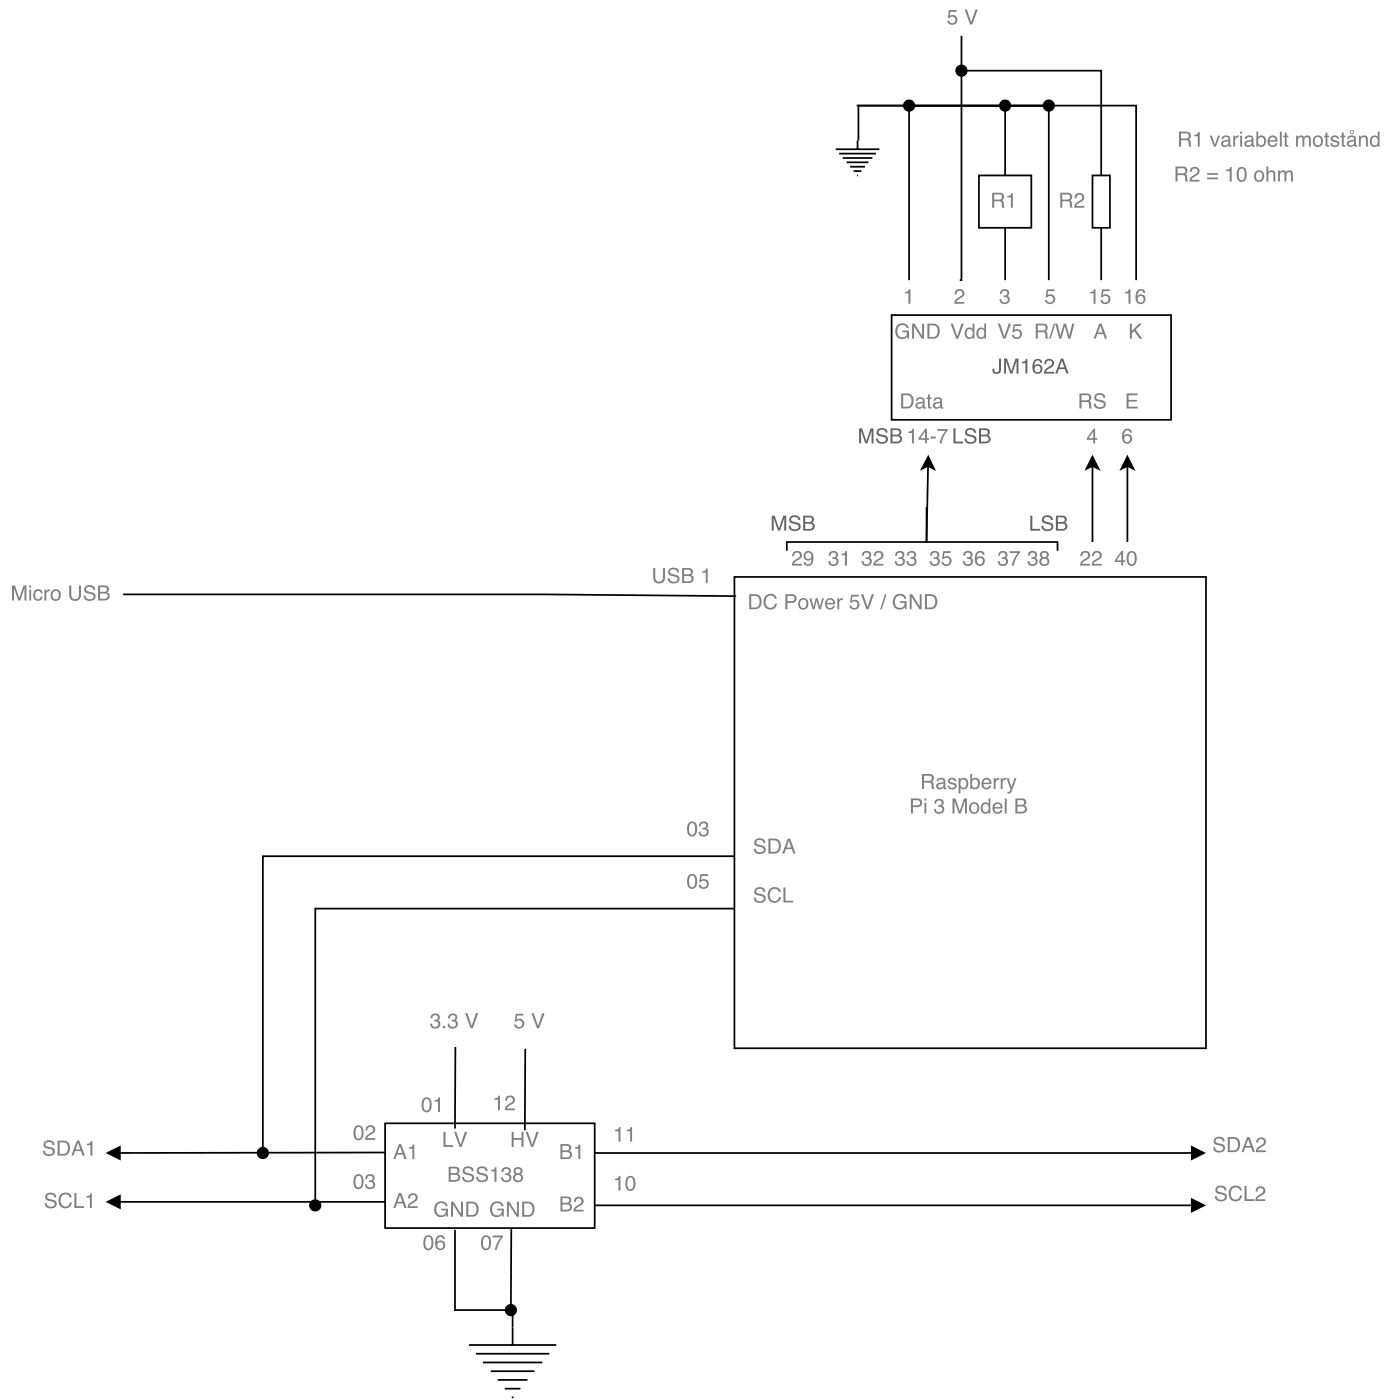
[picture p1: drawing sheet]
<svg xmlns="http://www.w3.org/2000/svg" width="281mm" height="283mm" viewBox="0 0 281 283" stroke-linecap="round" stroke-linejoin="round" font-family="sans-serif">
<path d="M148.3 116.6h95.3v95.2h-95.3z" fill="none" stroke="#000" stroke-width=".35"/>
<path d="M151.7 120.4v2.4h.8a1.19 1.19 0 0 0 .9-1.2 1.19 1.19 0 0 0-.9-1.2zM151.3 120.1a2.54 2.54 0 0 1 2 .2 1.73 1.73 0 0 1-.4 2.8h-1.6zM154.6 120.5a1.32 1.32 0 0 1 1.3-.5 1.32 1.32 0 0 1 1 1h-.4a.98 .98 0 0 0-1.2-.6 .98 .98 0 0 0-.7 1.2 .96 .96 0 0 0 .8 1.2 .96 .96 0 0 0 1.1-.8h.4a1.36 1.36 0 0 1-1.5 1.2 1.36 1.36 0 0 1-1.2-1.6l.1-.6zM158.6 120.1h1.4a.88 .88 0 0 1 .9 .9 .88 .88 0 0 1-.9 .8h-1v1.3h-.4zM159 120.4v1.1h.9a.53 .53 0 0 0 .6-.5 .53 .53 0 0 0-.6-.6zM161.9 121.3a.83 .83 0 0 0-.3 1.1 .83 .83 0 0 0 1 .4 .95 .95 0 0 0-.4-1.6zM161.5 121.2a1.1 1.1 0 0 1 1.5-.1 1.1 1.1 0 0 1 .2 1.5 1.05 1.05 0 0 1-1.4 .5 1.05 1.05 0 0 1-.6-1.4zM163.5 120.9h.4l.4 1.8 .4-1.8h.5l.4 1.7 .5-1.7h.3l-.6 2.2h-.4l-.5-1.7-.4 1.7h-.4zM166.9 121.2a1.01 1.01 0 0 1 1.3-.2 1.01 1.01 0 0 1 .5 1.1h-1.7a.63 .63 0 0 0 .5 .8 .63 .63 0 0 0 .8-.5h.3a1.04 1.04 0 0 1-1.3 .7 1.04 1.04 0 0 1-.6-1.4zM167.2 121.4l-.1 .4h1.2a.61 .61 0 0 0-.4-.6 .61 .61 0 0 0-.7 .2zM169.1 120.9h.4v.4a.64 .64 0 0 1 .7-.4v.4a.57 .57 0 0 0-.7 .5v1.3h-.4zM171.9 120.2h1.5v.4h-1.2l-.1 .8a1.02 1.02 0 0 1 1.5 .8 1.02 1.02 0 0 1-1.5 .9l-.4-.3-.1-.4h.4a.65 .65 0 0 0 .9 .3 .65 .65 0 0 0 .1-1 .65 .65 0 0 0-1 .1h-.3zM173.9 120.1h.4l.9 2.6 .9-2.6h.4l-1.1 3h-.4zM178.7 120.1h.4l-1 3h-.3zM180.7 120.4a1.35 1.35 0 0 1 2.4 .6h-.4a1 1 0 0 0-1.3-.6 1 1 0 0 0-.6 1.2 1 1 0 0 0 .8 1.2 1 1 0 0 0 1.1-1h-.9v-.3h1.3v1.6h-.3l-.1-.4a1.42 1.42 0 0 1-1.7 .3 1.42 1.42 0 0 1-.6-1.7zM183.7 120.1h.5l1.6 2.4v-2.4h.4v3h-.5l-1.6-2.4v2.4h-.4zM187.2 120.4v2.4h.8a1.19 1.19 0 0 0 .9-1.2 1.19 1.19 0 0 0-.9-1.2zM186.8 120.1a2.54 2.54 0 0 1 2 .2 1.73 1.73 0 0 1-.4 2.8h-1.6z" fill="#808080"/>
<path d="M24.9 120.1h85l38.8 .4" fill="none" stroke="#000" stroke-width=".35"/>
<g fill="#808080">
<path d="M2.4 118.3h.6l.9 2.6 .9-2.6h.5v3.1h-.4l.1-2.6-.9 2.6h-.4l-.9-2.6v2.6h-.4zM5.9 119.2h.4v2.2h-.4zM5.9 118.3h.4v.4h-.4zM7 119.4a.91 .91 0 0 1 .9-.3 .91 .91 0 0 1 .7 .8h-.4a.61 .61 0 0 0-.8-.4 .61 .61 0 0 0-.3 .8 .59 .59 0 0 0 .4 .8 .59 .59 0 0 0 .7-.5h.4a1 1 0 0 1-1.3 .8 1 1 0 0 1-.6-1.5zM9 119.1h.3v.4a.64 .64 0 0 1 .8-.4l-.1 .4a.57 .57 0 0 0-.7 .6v1.3h-.3zM10.9 119.5a.83 .83 0 0 0-.3 1.1 .83 .83 0 0 0 1 .4 .95 .95 0 0 0-.3-1.6zM10.5 119.4a1.1 1.1 0 0 1 1.5 0 1.1 1.1 0 0 1 .2 1.4 1.05 1.05 0 0 1-1.4 .5 1.05 1.05 0 0 1-.5-1.3zM14 118.3h.4v1.9a.78 .78 0 0 0 .8 .9 .78 .78 0 0 0 .8-.9v-1.9h.4v1.7a1.21 1.21 0 0 1-1.2 1.4 1.21 1.21 0 0 1-1.2-1.4zM17.3 118.5a1.19 1.19 0 0 1 1.9 .7h-.4a.75 .75 0 0 0-.7-.6 .75 .75 0 0 0-.7 .5 1.87 1.87 0 0 0 1.5 .7 .92 .92 0 0 1 .3 1.2 .92 .92 0 0 1-1.1 .4 1.05 1.05 0 0 1-1.2-1h.4a.85 .85 0 0 0 .7 .7 .85 .85 0 0 0 .9-.5l-.3-.4a2.15 2.15 0 0 1-1.6-.8v-.5zM20.2 118.7v.9h.8a.49 .49 0 0 0 .6-.5 .49 .49 0 0 0-.6-.4zM20.2 119.9v1.1h.9a.55 .55 0 0 0 .6-.6 .55 .55 0 0 0-.7-.5zM19.8 118.3h1.3a.75 .75 0 0 1 .9 .5 .75 .75 0 0 1-.4 .9 .86 .86 0 0 1 .5 1.1 .86 .86 0 0 1-1 .6h-1.3z"/>
<path d="M9.1 230.7a1.19 1.19 0 0 1 1.9 .7h-.4a.75 .75 0 0 0-.7-.6 .75 .75 0 0 0-.7 .5 1.87 1.87 0 0 0 1.5 .7 .92 .92 0 0 1 .3 1.2 .92 .92 0 0 1-1.1 .4 1.05 1.05 0 0 1-1.2-1h.4a.85 .85 0 0 0 .7 .7 .85 .85 0 0 0 .9-.5l-.3-.5a2.15 2.15 0 0 1-1.6-.7v-.5zM12 230.9v2.3h.8a1.19 1.19 0 0 0 .9-1.2 1.19 1.19 0 0 0-.9-1.1zM11.6 230.5a2.54 2.54 0 0 1 2 .3 1.73 1.73 0 0 1-.4 2.7h-1.6zM15.8 231l-.5 1.3h.9zM15.5 230.5h.5l1.1 3h-.4l-.3-.9h-1.2l-.4 .9h-.4zM17.6 231.2l.5-.2 .3-.4h.3v2.9h-.4v-2.1h-.7z"/>
<path d="M9.4 241.3a1.19 1.19 0 0 1 2 .7h-.4a.75 .75 0 0 0-.7-.6 .75 .75 0 0 0-.8 .5 1.87 1.87 0 0 0 1.5 .7 .92 .92 0 0 1 .3 1.1 .92 .92 0 0 1-1.1 .5 1.05 1.05 0 0 1-1.2-1.1h.4a.85 .85 0 0 0 .8 .8 .85 .85 0 0 0 .8-.6l-.2-.4a2.15 2.15 0 0 1-1.6-.7v-.5zM12.2 241.5a1.32 1.32 0 0 1 1.3-.5 1.32 1.32 0 0 1 1 1h-.4a.98 .98 0 0 0-1.2-.6 .98 .98 0 0 0-.7 1.2 .96 .96 0 0 0 .8 1.2 .96 .96 0 0 0 1.1-.8h.4a1.36 1.36 0 0 1-1.6 1.2 1.36 1.36 0 0 1-1.1-1.6l.1-.6zM15 241.1h.4v2.7h1.6v.3h-2zM17.5 241.7l.5-.1 .3-.4h.2v2.9h-.3v-2.1h-.7z"/>
<path d="M87.3 205a.88 .88 0 0 1 1.2-.1 .88 .88 0 0 1 .2 1.1l-.2 .2a.88 .88 0 0 1 .4 1.1 .88 .88 0 0 1-1 .6 .91 .91 0 0 1-1-1h.4a.61 .61 0 0 0 .8 .6 .61 .61 0 0 0 .1-1l-.5-.1v-.3a.52 .52 0 0 0 .7-.6 .52 .52 0 0 0-.9-.2l-.2 .5h-.3zM89.5 207.3h.4v.5h-.4zM90.8 205a.88 .88 0 0 1 1.2-.1 .88 .88 0 0 1 .2 1.1l-.2 .2a.88 .88 0 0 1 .4 1.1 .88 .88 0 0 1-1 .6 .91 .91 0 0 1-1-1h.4a.61 .61 0 0 0 .8 .6 .61 .61 0 0 0 .2-1l-.6-.1 .1-.3a.52 .52 0 0 0 .7-.6 .52 .52 0 0 0-.9-.2l-.2 .5h-.4zM93.9 204.7h.5l.9 2.6 .8-2.6h.5l-1.1 3.1h-.4z"/>
</g>
<path d="M120.1 233h120.6M240.7 231.8l2.5 1.2-2.5 1.2zM120.1 243.6h120.6M240.7 242.4l2.5 1.2-2.5 1.2z" fill="none" stroke="#000" stroke-width=".35"/>
<path d="M240.7 231.8l2.5 1.2-2.5 1.2zM240.7 242.4l2.5 1.2-2.5 1.2z" fill="#000"/>
<path d="M131.9 114.8h.5v1.9a.78 .78 0 0 0 .7 .8 .78 .78 0 0 0 .8-.8v-1.9h.4v1.7a1.21 1.21 0 0 1-1.2 1.4 1.21 1.21 0 0 1-1.2-1.4zM135.2 115a1.19 1.19 0 0 1 2 .7h-.4a.75 .75 0 0 0-.7-.6 .75 .75 0 0 0-.8 .5 1.87 1.87 0 0 0 1.5 .7 .92 .92 0 0 1 .4 1.2 .92 .92 0 0 1-1.2 .4 1.05 1.05 0 0 1-1.2-1.1h.4a.85 .85 0 0 0 .8 .8 .85 .85 0 0 0 .9-.6l-.3-.4a2.15 2.15 0 0 1-1.6-.7v-.5zM138.2 115.1v1h.7a.49 .49 0 0 0 .7-.5 .49 .49 0 0 0-.7-.5zM138.2 116.4v1.1h.9a.55 .55 0 0 0 .6-.6 .55 .55 0 0 0-.7-.5zM137.8 114.8h1.3a.75 .75 0 0 1 .8 .5 .75 .75 0 0 1-.3 .9 .86 .86 0 0 1 .5 1 .86 .86 0 0 1-1 .6h-1.3zM141.9 115.4l.5-.1 .3-.4h.3v2.9h-.4v-2.1h-.7z" fill="#808080"/>
<g fill="none" stroke="#000" stroke-width=".35">
<path d="M148.3 173h-95.2v59M148.3 183.6h-84.6v58.9"/>
<circle cx="53.1" cy="233" r="1.06"/>
<circle cx="63.7" cy="243.6" r="1.06"/>
</g>
<g fill="#000">
<circle cx="53.1" cy="233" r="1.06"/>
<circle cx="63.7" cy="243.6" r="1.06"/>
</g>
<g fill="#808080">
<path d="M139.2 166.2a1.09 1.09 0 0 1 1.3 .1 1.09 1.09 0 0 1 .3 1.2 1.15 1.15 0 0 1-.3 1.2 1.15 1.15 0 0 1-1.2 .2 2.08 2.08 0 0 1-.1-2.7zM139.4 166.5a1.97 1.97 0 0 0 .2 2.2h.4a1.78 1.78 0 0 0 0-2.3zM141.5 166.2a.88 .88 0 0 1 1.2-.1 .88 .88 0 0 1 .2 1.1l-.2 .2a.88 .88 0 0 1 .4 1.1 .88 .88 0 0 1-1 .6 .91 .91 0 0 1-1-1h.4a.61 .61 0 0 0 .8 .6 .61 .61 0 0 0 .1-1l-.5-.1 .1-.3a.52 .52 0 0 0 .7-.6 .52 .52 0 0 0-1-.2l-.2 .5h-.3z"/>
<path d="M139.2 176.8a1.09 1.09 0 0 1 1.3 .1 1.09 1.09 0 0 1 .3 1.2 1.15 1.15 0 0 1-.3 1.2 1.15 1.15 0 0 1-1.2 .2 2.08 2.08 0 0 1-.1-2.7zM139.4 177.1a1.97 1.97 0 0 0 .2 2.2h.4a1.78 1.78 0 0 0 0-2.3zM141.5 176.7h1.5v.3h-1.3l-.1 .8a1.02 1.02 0 0 1 1.6 .9 1.02 1.02 0 0 1-1.6 .8l-.3-.2-.2-.5h.4a.65 .65 0 0 0 1 .3 .65 .65 0 0 0 .1-1 .65 .65 0 0 0-1 .2l-.4-.1z"/>
<path d="M152.6 169.7a1.19 1.19 0 0 1 2 .7h-.4a.75 .75 0 0 0-.7-.6 .75 .75 0 0 0-.8 .5 1.87 1.87 0 0 0 1.6 .7 .92 .92 0 0 1 .3 1.1 .92 .92 0 0 1-1.1 .5 1.05 1.05 0 0 1-1.2-1.1h.3a.85 .85 0 0 0 .8 .8 .85 .85 0 0 0 .9-.6l-.3-.4a2.15 2.15 0 0 1-1.6-.7v-.5zM155.6 169.8v2.4h.8a1.19 1.19 0 0 0 .9-1.2 1.19 1.19 0 0 0-.9-1.2zM155.2 169.5a2.54 2.54 0 0 1 2 .2 1.73 1.73 0 0 1-.4 2.8h-1.6zM159.3 169.9l-.4 1.4h.9zM159.1 169.5h.5l1.1 3h-.5l-.3-.9h-1.2l-.3 .9h-.4z"/>
<path d="M152.6 179.5a1.19 1.19 0 0 1 2 .7h-.4a.75 .75 0 0 0-.7-.6 .75 .75 0 0 0-.8 .5 1.87 1.87 0 0 0 1.6 .7 .92 .92 0 0 1 .3 1.2 .92 .92 0 0 1-1.1 .5 1.05 1.05 0 0 1-1.2-1.1h.3a.85 .85 0 0 0 .8 .7 .85 .85 0 0 0 .9-.5l-.3-.4a2.15 2.15 0 0 1-1.6-.8v-.4zM155.4 179.7a1.32 1.32 0 0 1 1.3-.4 1.32 1.32 0 0 1 1 1h-.4a.98 .98 0 0 0-1.2-.6 .98 .98 0 0 0-.6 1.2 .96 .96 0 0 0 .7 1.2 .96 .96 0 0 0 1.1-.8h.4a1.36 1.36 0 0 1-1.5 1.1 1.36 1.36 0 0 1-1.1-1.6v-.6zM158.2 179.3h.5v2.7h1.5v.4h-2z"/>
<path d="M186.6 156.8v1h1a.53 .53 0 0 0 .6-.5 .53 .53 0 0 0-.6-.5zM186.2 156.4h1.4a.83 .83 0 0 1 1 .5 .83 .83 0 0 1-.4 1.1 1.65 1.65 0 0 1 .5 1.3l.1 .2h-.6l-.1-1.1-.2-.2h-1.3v1.3h-.4zM189.5 158.7a.53 .53 0 0 0 .6 .5 .53 .53 0 0 0 .5-.6v-.3zM189.3 157.5a.96 .96 0 0 1 1.6 .3v1.3l.3 .1v.3a.42 .42 0 0 1-.6-.3 .74 .74 0 0 1-1.2 .3 .74 .74 0 0 1 0-1.2l1.1-.3a.5 .5 0 0 0-.4-.5 .5 .5 0 0 0-.6 .4h-.3zM191.7 157.4a.89 .89 0 0 1 1.5 .5h-.4a.47 .47 0 0 0-.5-.4 .47 .47 0 0 0-.4 .4l.2 .2a.95 .95 0 0 1 1.1 .9 .96 .96 0 0 1-1 .5 .96 .96 0 0 1-.8-.7h.4a.54 .54 0 0 0 .5 .4 .54 .54 0 0 0 .5-.5l-.2-.1a.97 .97 0 0 1-1.1-.9zM194.2 157.7a.95 .95 0 0 0 .4 1.5 .89 .89 0 0 0 .6-.8 .89 .89 0 0 0-.6-.9zM193.6 157.3h.4v.2a.9 .9 0 0 1 1.1-.2 .9 .9 0 0 1 .5 1 .93 .93 0 0 1-.4 1.1 .93 .93 0 0 1-1.2-.2v1.1h-.4zM196 156.4h.3v1.1a.91 .91 0 0 1 1.1-.2 .91 .91 0 0 1 .5 1 .93 .93 0 0 1-.4 1.1 .93 .93 0 0 1-1.2-.2v.3h-.3zM196.5 157.7a.86 .86 0 0 0-.2 .9 .86 .86 0 0 0 .8 .6 .87 .87 0 0 0 .5-1 .87 .87 0 0 0-.8-.7zM198.5 157.5a1.01 1.01 0 0 1 1.3-.2 1.01 1.01 0 0 1 .5 1.2h-1.7a.63 .63 0 0 0 .5 .7 .63 .63 0 0 0 .8-.4h.3a1.04 1.04 0 0 1-1.3 .7 1.04 1.04 0 0 1-.6-1.4zM198.8 157.7l-.2 .5h1.3a.61 .61 0 0 0-.4-.6 .61 .61 0 0 0-.7 .1zM200.7 157.2h.4v.4a.64 .64 0 0 1 .7-.4v.4a.57 .57 0 0 0-.7 .6v1.3h-.4zM202.1 157.2h.4v.4a.64 .64 0 0 1 .7-.4v.4a.57 .57 0 0 0-.7 .6v1.3h-.4zM203.3 157.2h.4l.6 1.8 .6-1.8h.4l-.5 1.4a3 3 0 0 1-.9 1.7h-.4v-.3h.4l.2-.5z"/>
<path d="M184 161.4h1.4a.88 .88 0 0 1 .9 .8 .88 .88 0 0 1-.9 .9h-1v1.3h-.4zM184.4 161.7v1.1h.8a.53 .53 0 0 0 .6-.6 .53 .53 0 0 0-.6-.5zM186.7 162.2h.4v2.2h-.4zM186.7 161.4h.4v.4h-.4zM189.1 161.6a.88 .88 0 0 1 1.1-.1 .88 .88 0 0 1 .3 1.2l-.3 .1a.88 .88 0 0 1 .5 1.1 .88 .88 0 0 1-1 .6 .91 .91 0 0 1-1-1h.3a.61 .61 0 0 0 .9 .6 .61 .61 0 0 0 .1-1l-.5-.1v-.3a.52 .52 0 0 0 .7-.6 .52 .52 0 0 0-.9-.2l-.2 .5h-.4zM192.4 161.4h.6l.9 2.5 .8-2.5h.6v3h-.4v-2.6l-.8 2.6h-.4l-.9-2.6v2.6h-.4zM196.4 162.6a.83 .83 0 0 0-.3 1 .83 .83 0 0 0 1.1 .4 .95 .95 0 0 0-.4-1.6zM196 162.4a1.1 1.1 0 0 1 1.5 0 1.1 1.1 0 0 1 .2 1.5 1.05 1.05 0 0 1-1.4 .5 1.05 1.05 0 0 1-.5-1.4zM198.6 162.7a.81 .81 0 0 0-.1 1 .81 .81 0 0 0 .9 .3 .87 .87 0 0 0 .3-.9 .87 .87 0 0 0-.8-.6zM198.5 162.3l.7-.1 .5 .3v-1.2h.3v3.1h-.3v-.3a.91 .91 0 0 1-1.1 .3 .91 .91 0 0 1-.5-1.1l.1-.6zM200.8 162.5a1.01 1.01 0 0 1 1.2-.2 1.01 1.01 0 0 1 .5 1.1h-1.6a.63 .63 0 0 0 .4 .7 .63 .63 0 0 0 .8-.4h.4a1.04 1.04 0 0 1-1.4 .7 1.04 1.04 0 0 1-.6-1.4zM201.1 162.6l-.2 .5h1.2a.61 .61 0 0 0-.4-.6 .61 .61 0 0 0-.6 .1zM203 161.4h.3v3h-.3zM205.5 161.7v.9h.7a.49 .49 0 0 0 .7-.4 .49 .49 0 0 0-.7-.5zM205.5 163v1h.9a.55 .55 0 0 0 .6-.5 .55 .55 0 0 0-.7-.5zM205.1 161.4h1.3a.75 .75 0 0 1 .8 .4 .75 .75 0 0 1-.3 1 .86 .86 0 0 1 .5 1 .86 .86 0 0 1-1 .6h-1.3z"/>
<path d="M104.2 204.9h1.5v.3h-1.2l-.2 .9a1.02 1.02 0 0 1 1.6 .8 1.02 1.02 0 0 1-1.5 .9l-.4-.3-.1-.5h.3a.65 .65 0 0 0 1 .4 .65 .65 0 0 0 .1-1.1 .65 .65 0 0 0-1 .2h-.3zM107.4 204.7h.4l.9 2.6 .8-2.6h.5l-1.1 3.1h-.4z"/>
</g>
<path d="M77.8 227h42.3v21.2h-42.3z" fill="none" stroke="#000" stroke-width=".35"/>
<g fill="#808080">
<path d="M89.6 228.7h.4v2.7h1.5v.4h-1.9zM91.7 228.7h.5l.8 2.6 .9-2.6h.5l-1.1 3.1h-.5z"/>
<path d="M103.3 228.7h.5v1.3h1.5v-1.3h.5v3.1h-.5v-1.4h-1.5v1.4h-.5zM106.2 228.7h.4l.9 2.6 .9-2.6h.4l-1.1 3.1h-.4z"/>
</g>
<path d="M94.7 271.8h17.7M96.1 273.6h14.8M97.5 275.3h12M99.1 277.1h8.8M100.5 278.9h6M103.5 268.3v3.5M102 280.6h3.1M103.4 282.4h.3" fill="none" stroke="#000" stroke-width=".35"/>
<g fill="#808080">
<path d="M88.1 243.2a1.35 1.35 0 0 1 2.3 .6h-.4a1 1 0 0 0-1.2-.6 1 1 0 0 0-.7 1.2 1 1 0 0 0 .9 1.2 1 1 0 0 0 1.1-1h-1v-.3h1.4v1.6h-.3l-.1-.4a1.42 1.42 0 0 1-1.8 .3 1.42 1.42 0 0 1-.6-1.7zM91.1 242.8h.5l1.5 2.5v-2.5h.4v3.1h-.4l-1.6-2.5v2.5h-.4zM94.6 243.2v2.3h.7a1.19 1.19 0 0 0 1-1.1 1.19 1.19 0 0 0-1-1.2zM94.2 242.8a2.54 2.54 0 0 1 2 .3 1.73 1.73 0 0 1-.4 2.7l-1.6 .1z"/>
<path d="M99.4 243.2a1.35 1.35 0 0 1 2.3 .6h-.4a1 1 0 0 0-1.2-.6 1 1 0 0 0-.7 1.2 1 1 0 0 0 .9 1.2 1 1 0 0 0 1.1-1h-1v-.3h1.4v1.6h-.3l-.1-.4a1.42 1.42 0 0 1-1.8 .3 1.42 1.42 0 0 1-.6-1.7zM102.4 242.8h.5l1.5 2.5v-2.5h.4v3.1h-.5l-1.5-2.5v2.5h-.4zM105.9 243.2v2.3h.7a1.19 1.19 0 0 0 1-1.1 1.19 1.19 0 0 0-1-1.2zM105.5 242.8a2.54 2.54 0 0 1 2 .3 1.73 1.73 0 0 1-.4 2.7l-1.6 .1z"/>
<path d="M85.6 221.9a1.09 1.09 0 0 1 1.3 .1 1.09 1.09 0 0 1 .3 1.2 1.15 1.15 0 0 1-.3 1.2 1.15 1.15 0 0 1-1.2 .3 2.08 2.08 0 0 1-.1-2.8zM85.8 222.2a1.97 1.97 0 0 0 .1 2.2h.4a1.78 1.78 0 0 0 .1-2.3zM87.8 222.3l.5-.1 .3-.4h.3v2.9h-.4v-2.1h-.7z"/>
<path d="M71.9 227.6a1.09 1.09 0 0 1 1.2 .1 1.09 1.09 0 0 1 .3 1.2 1.15 1.15 0 0 1-.2 1.2 1.15 1.15 0 0 1-1.3 .2 2.08 2.08 0 0 1 0-2.7zM72.1 227.9a1.97 1.97 0 0 0 .1 2.2h.4a1.78 1.78 0 0 0 0-2.3zM74.1 227.6a.97 .97 0 0 1 1.6 .2 .97 .97 0 0 1-.7 1.4l-.6 .4-.2 .4h1.6v.4h-2.1a1.73 1.73 0 0 1 1.4-1.6 .6 .6 0 0 0-.1-1.1 .6 .6 0 0 0-.8 .8h-.4z"/>
<path d="M71.9 237.5a1.09 1.09 0 0 1 1.2 .1 1.09 1.09 0 0 1 .3 1.2 1.15 1.15 0 0 1-.2 1.2 1.15 1.15 0 0 1-1.3 .2 2.08 2.08 0 0 1 0-2.7zM72.1 237.8a1.97 1.97 0 0 0 .1 2.1l.4 .1a1.78 1.78 0 0 0 0-2.3zM74.1 237.5a.88 .88 0 0 1 1.2-.1 .88 .88 0 0 1 .2 1.1l-.2 .2a.88 .88 0 0 1 .4 1.1 .88 .88 0 0 1-1 .5 .91 .91 0 0 1-1-1h.4a.61 .61 0 0 0 .8 .7 .61 .61 0 0 0 .2-1.1h-.6l.1-.3a.52 .52 0 0 0 .7-.7 .52 .52 0 0 0-.9-.2l-.2 .6h-.4z"/>
<path d="M99.9 222l.6-.1 .2-.5h.3v3h-.4v-2.1h-.7zM102.3 221.6a.97 .97 0 0 1 1.6 .2 .97 .97 0 0 1-.7 1.4l-.6 .4-.2 .4h1.6v.4h-2a1.73 1.73 0 0 1 1.3-1.6 .6 .6 0 0 0-.1-1.1 .6 .6 0 0 0-.8 .8h-.4z"/>
<path d="M86 249.8a1.09 1.09 0 0 1 1.2 .1 1.09 1.09 0 0 1 .3 1.2 1.15 1.15 0 0 1-.2 1.2 1.15 1.15 0 0 1-1.2 .3 2.08 2.08 0 0 1-.1-2.8zM86.2 250.1a1.97 1.97 0 0 0 .1 2.2h.4a1.78 1.78 0 0 0 .1-2.3zM88.4 249.8a.87 .87 0 0 1 .9-.2 .87 .87 0 0 1 .6 .8h-.4a.61 .61 0 0 0-.8-.4 .61 .61 0 0 0-.4 .7v.4a.99 .99 0 0 1 1.4 0 .99 .99 0 0 1-.1 1.4 .99 .99 0 0 1-1.4-.1 2.26 2.26 0 0 1 .2-2.6zM88.3 251.7a.65 .65 0 0 0 1.3 0 .65 .65 0 0 0-1.3 0z"/>
<path d="M97.6 249.8a1.09 1.09 0 0 1 1.3 .1 1.09 1.09 0 0 1 .3 1.2 1.15 1.15 0 0 1-.3 1.2 1.15 1.15 0 0 1-1.2 .3 2.08 2.08 0 0 1-.1-2.8zM97.8 250.1a1.97 1.97 0 0 0 .1 2.2h.4a1.78 1.78 0 0 0 .1-2.3zM99.5 249.7h2.1v.3l-.9 1.5-.3 1.1h-.5a5.4 5.4 0 0 1 1.3-2.5h-1.7z"/>
<path d="M80.8 231.7l-.5 1.3h1zM80.6 231.2h.4l1.1 3h-.4l-.3-.9h-1.2l-.3 .9h-.5zM82.6 231.9l.6-.2 .2-.4h.3v2.9h-.4v-2.1h-.7z"/>
<path d="M80.8 241.5l-.5 1.4h1zM80.6 241.1h.4l1.1 3h-.4l-.3-.9h-1.2l-.3 .9h-.5zM82.7 241.4a.97 .97 0 0 1 1.5 .2 .97 .97 0 0 1-.6 1.4l-.6 .4-.3 .4h1.7v.3h-2.1a1.73 1.73 0 0 1 1.4-1.6 .6 .6 0 0 0-.2-1 .6 .6 0 0 0-.7 .7h-.4z"/>
</g>
<g fill="none" stroke="#000" stroke-width=".35">
<path d="M91.9 248.5v16.3h11.6v3.5M103.3 248.3l-.1 15.4"/>
<circle cx="103.2" cy="264.8" r="1.06"/>
</g>
<circle cx="103.2" cy="264.8" r="1.06" fill="#000"/>
<g fill="#808080">
<path d="M113.6 231.6v.9h.8a.49 .49 0 0 0 .6-.5 .49 .49 0 0 0-.7-.4zM113.6 232.8v1.1h.9a.55 .55 0 0 0 .6-.6 .55 .55 0 0 0-.7-.5zM113.2 231.2h1.3a.75 .75 0 0 1 .9 .5 .75 .75 0 0 1-.4 .9 .86 .86 0 0 1 .5 1.1 .86 .86 0 0 1-1 .5h-1.3zM116.1 231.9l.6-.2 .2-.4h.3v2.9h-.4v-2.1h-.7z"/>
<path d="M113.6 242.1v1h.8a.49 .49 0 0 0 .6-.5 .49 .49 0 0 0-.7-.5zM113.6 243.4v1.1h.9a.55 .55 0 0 0 .6-.6 .55 .55 0 0 0-.7-.5zM113.2 241.8h1.3a.75 .75 0 0 1 .9 .5 .75 .75 0 0 1-.4 .9 .86 .86 0 0 1 .5 1 .86 .86 0 0 1-1 .6h-1.3zM116.2 242.1a.97 .97 0 0 1 1.6 .2 .97 .97 0 0 1-.7 1.4l-.6 .4-.2 .4h1.6v.3h-2.1a1.73 1.73 0 0 1 1.4-1.6 .6 .6 0 0 0-.1-1 .6 .6 0 0 0-.8 .7h-.4z"/>
<path d="M124.2 228.3l.6-.1 .2-.4h.3v2.9h-.4v-2.1h-.7zM126.6 228.3l.5-.1 .3-.4h.3v2.9h-.4v-2.1h-.7z"/>
<path d="M124.2 238.2l.6-.1 .2-.5h.3v3h-.4v-2.1h-.7zM126.8 237.8a1.09 1.09 0 0 1 1.2 .1 1.09 1.09 0 0 1 .4 1.2 1.15 1.15 0 0 1-.3 1.2 1.15 1.15 0 0 1-1.2 .3 2.08 2.08 0 0 1-.1-2.8zM127 238.1a1.97 1.97 0 0 0 .1 2.2h.4a1.78 1.78 0 0 0 .1-2.3z"/>
<path d="M91 236.1v1h.8a.49 .49 0 0 0 .6-.5 .49 .49 0 0 0-.6-.5zM91 237.4v1.1h.9a.55 .55 0 0 0 .7-.6 .55 .55 0 0 0-.8-.5zM90.6 235.8h1.3a.75 .75 0 0 1 .9 .5 .75 .75 0 0 1-.4 .9 .86 .86 0 0 1 .5 1 .86 .86 0 0 1-1 .6h-1.3zM93.7 236a1.19 1.19 0 0 1 2 .7h-.4a.75 .75 0 0 0-.7-.6 .75 .75 0 0 0-.8 .5 1.87 1.87 0 0 0 1.5 .7 .92 .92 0 0 1 .4 1.2 .92 .92 0 0 1-1.2 .4 1.05 1.05 0 0 1-1.2-1h.4a.85 .85 0 0 0 .8 .7 .85 .85 0 0 0 .9-.6l-.3-.4a2.15 2.15 0 0 1-1.6-.7v-.5zM96.5 236a1.19 1.19 0 0 1 2 .7h-.4a.75 .75 0 0 0-.7-.6 .75 .75 0 0 0-.7 .5 1.87 1.87 0 0 0 1.5 .7 .92 .92 0 0 1 .3 1.2 .92 .92 0 0 1-1.1 .4 1.05 1.05 0 0 1-1.2-1h.3a.85 .85 0 0 0 .8 .7 .85 .85 0 0 0 .9-.6l-.3-.4a2.15 2.15 0 0 1-1.6-.7v-.5zM99.2 236.4l.5-.1 .3-.4h.3v2.9h-.4v-2.1h-.7zM101.6 236.1a.88 .88 0 0 1 1.2-.2 .88 .88 0 0 1 .2 1.2l-.2 .2a.88 .88 0 0 1 .5 1 .88 .88 0 0 1-1.1 .6 .91 .91 0 0 1-1-1h.4a.61 .61 0 0 0 .9 .7 .61 .61 0 0 0 .1-1.1h-.6l.1-.4a.52 .52 0 0 0 .7-.6 .52 .52 0 0 0-.9-.2l-.2 .5h-.4zM104.1 236.7a.5 .5 0 0 0 1 0 .5 .5 0 0 0-1 0zM104 238a.6 .6 0 0 0 1.2 0 .6 .6 0 0 0-1.2 0zM104 236.1a.86 .86 0 0 1 1.2-.2 .86 .86 0 0 1 .1 1.3h-.1a.94 .94 0 0 1 .3 1.4 .94 .94 0 0 1-1.4 .2 .84 .84 0 0 1-.5-.8 .84 .84 0 0 1 .5-.7 .68 .68 0 0 1-.1-1.2z"/>
</g>
<path d="M21.7 233l2.5-1.2v2.4zM77.9 232.9l-53.7 .1M21.7 242.9l2.5-1.2v2.4zM24.2 242.9h53.6" fill="none" stroke="#000" stroke-width=".35"/>
<path d="M21.7 233l2.5-1.2v2.4zM21.7 242.9l2.5-1.2v2.4z" fill="#000"/>
<g fill="#808080">
<path d="M245.4 230a1.19 1.19 0 0 1 2 .7h-.4a.75 .75 0 0 0-.7-.6 .75 .75 0 0 0-.8 .5 1.87 1.87 0 0 0 1.5 .7 .92 .92 0 0 1 .3 1.2 .92 .92 0 0 1-1.1 .4 1.05 1.05 0 0 1-1.2-1h.4a.85 .85 0 0 0 .8 .7 .85 .85 0 0 0 .9-.6l-.3-.4a2.15 2.15 0 0 1-1.6-.7v-.5zM248.4 230.2v2.3h.7a1.19 1.19 0 0 0 1-1.2 1.19 1.19 0 0 0-1-1.1zM248 229.8a2.54 2.54 0 0 1 2 .2 1.73 1.73 0 0 1-.4 2.8h-1.6zM252.1 230.2l-.5 1.4h1zM251.9 229.8h.5l1.1 3h-.5l-.3-.9h-1.2l-.3 .9h-.4zM254 230.1a.97 .97 0 0 1 1.6 .2 .97 .97 0 0 1-.7 1.4l-.6 .4-.2 .4h1.6v.3h-2a1.73 1.73 0 0 1 1.3-1.6 .6 .6 0 0 0-.1-1 .6 .6 0 0 0-.8 .7h-.4z"/>
<path d="M245.8 239.9a1.19 1.19 0 0 1 1.9 .7h-.4a.75 .75 0 0 0-.7-.6 .75 .75 0 0 0-.7 .5 1.87 1.87 0 0 0 1.5 .7 .92 .92 0 0 1 .3 1.1 .92 .92 0 0 1-1.1 .5 1.05 1.05 0 0 1-1.2-1.1h.4a.85 .85 0 0 0 .7 .8 .85 .85 0 0 0 .9-.6l-.3-.4a2.15 2.15 0 0 1-1.6-.7v-.5zM248.5 240.1a1.32 1.32 0 0 1 1.4-.5 1.32 1.32 0 0 1 1 1h-.4a.98 .98 0 0 0-1.3-.6 .98 .98 0 0 0-.6 1.2 .96 .96 0 0 0 .8 1.2 .96 .96 0 0 0 1.1-.8h.4a1.36 1.36 0 0 1-1.6 1.2 1.36 1.36 0 0 1-1.1-1.6l.1-.7zM251.4 239.7h.4v2.6h1.5v.4h-1.9zM253.9 240a.97 .97 0 0 1 1.6 .2 .97 .97 0 0 1-.7 1.4l-.6 .4-.2 .4h1.6v.3h-2.1a1.73 1.73 0 0 1 1.4-1.6 .6 .6 0 0 0-.1-1 .6 .6 0 0 0-.8 .7h-.4z"/>
</g>
<path d="M92 211.6l-.1 16.5M106.1 211.9l-.1 16.5" fill="none" stroke="#000" stroke-width=".35"/>
<g fill="#808080">
<path d="M160.3 111.6a.97 .97 0 0 1 1.6 .1 .97 .97 0 0 1-.7 1.5l-.6 .3-.2 .4h1.6v.4h-2.1a1.73 1.73 0 0 1 1.4-1.6 .6 .6 0 0 0-.1-1 .6 .6 0 0 0-.8 .7h-.4zM162.6 111.6a1.06 1.06 0 0 1 1.3-.1 1.06 1.06 0 0 1 .4 1.2 1.25 1.25 0 0 1-1.6 1.6l-.3-.3-.1-.4h.4a.59 .59 0 0 0 .7 .5 .59 .59 0 0 0 .5-.7v-.5a.95 .95 0 0 1-1.4 .1 .95 .95 0 0 1 .1-1.4zM162.7 112.3a.65 .65 0 0 0 1.3 0 .65 .65 0 0 0-1.3 0z"/>
<path d="M167.7 111.5a.88 .88 0 0 1 1.2-.1 .88 .88 0 0 1 .2 1.2l-.2 .1a.88 .88 0 0 1 .4 1.1 .88 .88 0 0 1-1 .6 .91 .91 0 0 1-1-1h.4a.61 .61 0 0 0 .8 .6 .61 .61 0 0 0 .2-1l-.6-.1 .1-.3a.52 .52 0 0 0 .7-.6 .52 .52 0 0 0-.9-.2l-.2 .5h-.4zM170 111.9l.5-.1 .3-.4h.3v2.9h-.4v-2.1h-.7z"/>
<path d="M174.4 111.5a.88 .88 0 0 1 1.2-.1 .88 .88 0 0 1 .2 1.2l-.2 .1a.88 .88 0 0 1 .4 1.1 .88 .88 0 0 1-1 .6 .91 .91 0 0 1-1-1h.4a.61 .61 0 0 0 .9 .6 .61 .61 0 0 0 .1-1l-.6-.1 .1-.3a.52 .52 0 0 0 .7-.6 .52 .52 0 0 0-.9-.2l-.2 .5h-.4zM176.8 111.6a.97 .97 0 0 1 1.5 .1 .97 .97 0 0 1-.6 1.5l-.6 .3-.3 .4h1.6v.4h-2a1.73 1.73 0 0 1 1.4-1.6 .6 .6 0 0 0-.2-1 .6 .6 0 0 0-.7 .7h-.4z"/>
<path d="M181.1 111.5a.88 .88 0 0 1 1.2-.1 .88 .88 0 0 1 .2 1.2l-.2 .1a.88 .88 0 0 1 .4 1.1 .88 .88 0 0 1-1 .6 .91 .91 0 0 1-1-1h.4a.61 .61 0 0 0 .9 .6 .61 .61 0 0 0 .1-1l-.6-.1 .1-.3a.52 .52 0 0 0 .7-.6 .52 .52 0 0 0-.9-.2l-.2 .5h-.4zM183.5 111.5a.88 .88 0 0 1 1.1-.1 .88 .88 0 0 1 .3 1.2l-.2 .1a.88 .88 0 0 1 .4 1.1 .88 .88 0 0 1-1 .6 .91 .91 0 0 1-1-1h.4a.61 .61 0 0 0 .8 .6 .61 .61 0 0 0 .1-1l-.5-.1v-.3a.52 .52 0 0 0 .7-.6 .52 .52 0 0 0-.9-.2l-.2 .5h-.3z"/>
<path d="M188.2 111.5a.88 .88 0 0 1 1.1-.1 .88 .88 0 0 1 .3 1.2l-.2 .1a.88 .88 0 0 1 .4 1.1 .88 .88 0 0 1-1 .6 .91 .91 0 0 1-1-1h.4a.61 .61 0 0 0 .8 .6 .61 .61 0 0 0 .1-1l-.5-.1v-.3a.52 .52 0 0 0 .7-.6 .52 .52 0 0 0-.9-.2l-.2 .5h-.3zM190.5 111.4h1.5v.3h-1.2l-.1 .9a1.02 1.02 0 0 1 1.5 .8 1.02 1.02 0 0 1-1.5 .9l-.4-.3-.1-.5h.4a.65 .65 0 0 0 .9 .4 .65 .65 0 0 0 .1-1.1 .65 .65 0 0 0-1 .2h-.3z"/>
<path d="M201.9 111.5a.88 .88 0 0 1 1.2-.1 .88 .88 0 0 1 .2 1.2l-.2 .1a.88 .88 0 0 1 .5 1.1 .88 .88 0 0 1-1.1 .6 .91 .91 0 0 1-1-1h.4a.61 .61 0 0 0 .9 .6 .61 .61 0 0 0 .1-1l-.6-.1 .1-.3a.52 .52 0 0 0 .7-.6 .52 .52 0 0 0-.9-.2l-.2 .5h-.4zM203.9 111.4h2.1v.3l-.9 1.5-.3 1.1h-.4a5.4 5.4 0 0 1 1.2-2.5h-1.7z"/>
<path d="M194.9 111.5a.88 .88 0 0 1 1.2-.1 .88 .88 0 0 1 .2 1.2l-.2 .1a.88 .88 0 0 1 .4 1.1 .88 .88 0 0 1-1 .6 .91 .91 0 0 1-1-1h.4a.61 .61 0 0 0 .8 .6 .61 .61 0 0 0 .1-1l-.5-.1v-.3a.52 .52 0 0 0 .7-.6 .52 .52 0 0 0-.9-.2l-.2 .5h-.3zM197.4 111.5a.87 .87 0 0 1 .9-.2 .87 .87 0 0 1 .6 .8h-.4a.61 .61 0 0 0-.8-.4 .61 .61 0 0 0-.4 .7v.4a.99 .99 0 0 1 1.4 0 .99 .99 0 0 1-.1 1.4 .99 .99 0 0 1-1.4-.1 2.26 2.26 0 0 1 .2-2.6zM197.3 113.4a.65 .65 0 0 0 1.3 0 .65 .65 0 0 0-1.3 0z"/>
<path d="M207.9 111.5a.88 .88 0 0 1 1.2-.1 .88 .88 0 0 1 .2 1.2l-.2 .1a.88 .88 0 0 1 .5 1.1 .88 .88 0 0 1-1.1 .6 .91 .91 0 0 1-1-1h.4a.61 .61 0 0 0 .9 .6 .61 .61 0 0 0 .1-1l-.6-.1 .1-.3a.52 .52 0 0 0 .7-.6 .52 .52 0 0 0-.9-.2l-.2 .5h-.4zM210.4 112.1a.5 .5 0 0 0 1 0 .5 .5 0 0 0-1 0zM210.3 113.5a.6 .6 0 0 0 1.2 0 .6 .6 0 0 0-1.2 0zM210.3 111.6a.86 .86 0 0 1 1.2-.2 .86 .86 0 0 1 .1 1.2l-.1 .1a.94 .94 0 0 1 .3 1.4 .94 .94 0 0 1-1.4 .2 .84 .84 0 0 1-.5-.8 .84 .84 0 0 1 .5-.8 .68 .68 0 0 1-.1-1.1z"/>
</g>
<g fill="#666">
<path d="M155.9 104.2h.6l.8 2.6 .9-2.6h.6v3h-.4v-2.5l-.9 2.5h-.4l-.8-2.5v2.5h-.4zM159.7 104.4a1.19 1.19 0 0 1 1.9 .7h-.4a.75 .75 0 0 0-.6-.6 .75 .75 0 0 0-.8 .5 1.87 1.87 0 0 0 1.5 .7 .92 .92 0 0 1 .3 1.2 .92 .92 0 0 1-1.1 .4 1.05 1.05 0 0 1-1.2-1h.4a.85 .85 0 0 0 .7 .7 .85 .85 0 0 0 .9-.5l-.3-.5a2.15 2.15 0 0 1-1.6-.7v-.5zM162.6 104.6v.9h.8a.49 .49 0 0 0 .6-.5 .49 .49 0 0 0-.6-.4zM162.6 105.8v1.1h.9a.55 .55 0 0 0 .7-.6 .55 .55 0 0 0-.7-.5zM162.2 104.2h1.3a.75 .75 0 0 1 .9 .5 .75 .75 0 0 1-.4 .9 .86 .86 0 0 1 .5 1.1 .86 .86 0 0 1-1 .5h-1.3z"/>
<path d="M208.1 104.2h.4v2.7h1.6v.3h-2zM210.7 104.4a1.19 1.19 0 0 1 2 .7h-.4a.75 .75 0 0 0-.7-.6 .75 .75 0 0 0-.8 .5 1.87 1.87 0 0 0 1.5 .7 .92 .92 0 0 1 .4 1.2 .92 .92 0 0 1-1.2 .4 1.05 1.05 0 0 1-1.2-1h.4a.85 .85 0 0 0 .8 .7 .85 .85 0 0 0 .9-.5l-.3-.5a2.15 2.15 0 0 1-1.6-.7v-.5zM213.7 104.6v.9h.7a.49 .49 0 0 0 .7-.5 .49 .49 0 0 0-.7-.4zM213.7 105.8v1.1h.9a.55 .55 0 0 0 .6-.6 .55 .55 0 0 0-.7-.5zM213.3 104.2h1.3a.75 .75 0 0 1 .8 .5 .75 .75 0 0 1-.3 .9 .86 .86 0 0 1 .5 1.1 .86 .86 0 0 1-1 .5h-1.3z"/>
</g>
<path d="M187.5 94.1l-.4 15.4h-28.2v1.8M187.5 92.3l1.2 2.5-1.2-.7-1.3 .6zM187.1 102.5v7h26.5v1.8" fill="none" stroke="#000" stroke-width=".35"/>
<path d="M187.5 92.3l1.2 2.5-1.2-.7-1.3 .6z" fill="#000"/>
<g fill="#808080">
<path d="M218.5 111.6a.97 .97 0 0 1 1.6 .1 .97 .97 0 0 1-.7 1.5l-.6 .3-.2 .4h1.6v.4h-2.1a1.73 1.73 0 0 1 1.4-1.6 .6 .6 0 0 0-.1-1 .6 .6 0 0 0-.8 .7h-.4zM220.9 111.6a.97 .97 0 0 1 1.5 .1 .97 .97 0 0 1-.6 1.5l-.6 .3-.3 .4h1.6v.4h-2a1.73 1.73 0 0 1 1.4-1.6 .6 .6 0 0 0-.2-1 .6 .6 0 0 0-.7 .7h-.4z"/>
<path d="M226.5 111.9l-1 1.4h1zM226.5 111.3h.3v2h.5v.3h-.5v.7h-.3v-.7h-1.3v-.4zM228 111.5a1.09 1.09 0 0 1 1.3 .1 1.09 1.09 0 0 1 .3 1.2 1.15 1.15 0 0 1-.3 1.2 1.15 1.15 0 0 1-1.2 .3 2.08 2.08 0 0 1-.1-2.8zM228.2 111.8a1.97 1.97 0 0 0 .2 2.2h.3a1.78 1.78 0 0 0 .1-2.3z"/>
</g>
<path d="M180.1 63.7h56.4v21.1h-56.4zM220.7 92.3l1.2 2.5-1.2-.7-1.3 .7zM220.7 94.1v15.4M227.7 92.3l1.3 2.5-1.3-.7-1.2 .7zM227.7 94.1v15.4" fill="none" stroke="#000" stroke-width=".35"/>
<path d="M220.7 92.3l1.2 2.5-1.2-.7-1.3 .7zM227.7 92.3l1.3 2.5-1.3-.7-1.2 .7z" fill="#000"/>
<path d="M201.8 72.5h.4v2.1a.88 .88 0 0 1-.9 1 .88 .88 0 0 1-.8-1.1h.3a.52 .52 0 0 0 .5 .7 .52 .52 0 0 0 .5-.7zM202.8 72.5h.6l.9 2.5 .8-2.5h.6v3h-.4v-2.6l-.8 2.6h-.4l-.9-2.6v2.6h-.4zM206.4 73.1l.6-.1 .2-.5h.3v3h-.4v-2.1h-.7zM209 72.7a.87 .87 0 0 1 1-.2 .87 .87 0 0 1 .5 .8h-.4a.61 .61 0 0 0-.7-.4 .61 .61 0 0 0-.5 .7v.4a.99 .99 0 0 1 1.4 0 .99 .99 0 0 1 0 1.4 .99 .99 0 0 1-1.5-.1 2.26 2.26 0 0 1 .2-2.6zM209 74.6a.64 .64 0 0 0 1.2 0 .64 .64 0 0 0-1.2 0zM211.2 72.8a.97 .97 0 0 1 1.6 .1 .97 .97 0 0 1-.7 1.5l-.6 .3-.2 .4h1.6v.4h-2a1.73 1.73 0 0 1 1.3-1.6 .6 .6 0 0 0-.1-1 .6 .6 0 0 0-.8 .7h-.4zM214.5 72.9l-.5 1.4h1zM214.3 72.5h.4l1.1 3h-.4l-.3-.9h-1.2l-.3 .9h-.5z" fill="#666"/>
<g fill="#808080">
<path d="M182.8 59l.6-.1 .2-.5h.3v3h-.4v-2.1h-.7z"/>
<path d="M193.1 58.7a.97 .97 0 0 1 1.6 .1 .97 .97 0 0 1-.7 1.5l-.6 .3-.2 .4h1.6v.4h-2.1a1.73 1.73 0 0 1 1.4-1.6 .6 .6 0 0 0-.1-1.1 .6 .6 0 0 0-.8 .8h-.4z"/>
<path d="M202.3 58.6a.88 .88 0 0 1 1.2-.1 .88 .88 0 0 1 .2 1.1l-.2 .2a.88 .88 0 0 1 .4 1.1 .88 .88 0 0 1-1 .6 .91 .91 0 0 1-1-1h.4a.61 .61 0 0 0 .8 .6 .61 .61 0 0 0 .1-1l-.5-.1 .1-.3a.52 .52 0 0 0 .7-.6 .52 .52 0 0 0-1-.2l-.2 .5h-.3z"/>
<path d="M211.4 58.5h1.6v.3h-1.3l-.1 .9a1.02 1.02 0 0 1 1.6 .8 1.02 1.02 0 0 1-1.6 .9l-.3-.3-.2-.5h.4a.65 .65 0 0 0 1 .3 .65 .65 0 0 0 0-1 .65 .65 0 0 0-1 .2h-.3z"/>
<path d="M181.2 65.8a1.35 1.35 0 0 1 2.4 .5h-.5a1 1 0 0 0-1.2-.6 1 1 0 0 0-.7 1.2 1 1 0 0 0 .9 1.3 1 1 0 0 0 1.1-1h-.9v-.4h1.3v1.6h-.3l-.1-.4a1.42 1.42 0 0 1-1.8 .3 1.42 1.42 0 0 1-.5-1.7zM184.2 65.4h.5l1.6 2.5v-2.5h.3v3h-.4l-1.6-2.4v2.4h-.4zM187.7 65.8v2.3h.8a1.19 1.19 0 0 0 .9-1.2 1.19 1.19 0 0 0-.9-1.1zM187.3 65.4a2.54 2.54 0 0 1 2 .3 1.73 1.73 0 0 1-.4 2.7h-1.6z"/>
<path d="M192 65.4h.5l.8 2.6 .9-2.6h.5l-1.1 3h-.5zM195.4 66.7a.81 .81 0 0 0-.1 1 .81 .81 0 0 0 .9 .4 .87 .87 0 0 0 .3-1 .87 .87 0 0 0-.8-.6zM195.3 66.3l.7-.1 .5 .3v-1.1h.3v3h-.3v-.3a.91 .91 0 0 1-1.1 .3 .91 .91 0 0 1-.6-1l.2-.6zM197.8 66.7a.81 .81 0 0 0-.2 1 .81 .81 0 0 0 .9 .4 .87 .87 0 0 0 .3-1 .87 .87 0 0 0-.7-.6zM197.6 66.3l.7-.1 .5 .3v-1.1h.4v3h-.4v-.3a.91 .91 0 0 1-1.1 .3 .91 .91 0 0 1-.5-1l.1-.6z"/>
<path d="M201.5 65.4h.5l.9 2.6 .8-2.6h.5l-1.1 3h-.5zM204.7 65.5h1.6v.4h-1.3l-.1 .8a1.02 1.02 0 0 1 1.6 .8 1.02 1.02 0 0 1-1.6 .9l-.4-.3-.1-.4h.4a.65 .65 0 0 0 1 .3 .65 .65 0 0 0 0-1 .65 .65 0 0 0-1 .1h-.3z"/>
<path d="M209.6 65.8v1h1a.53 .53 0 0 0 .6-.5 .53 .53 0 0 0-.6-.5zM209.2 65.4h1.4a.83 .83 0 0 1 1 .5 .83 .83 0 0 1-.4 1 1.65 1.65 0 0 1 .5 1.4v.1h-.5l-.1-1-.2-.2-1.3-.1v1.3h-.4zM212.9 65.4h.3l-1 3h-.3zM213.1 65.4h.5l.6 2.5 .7-2.5h.4l.7 2.5 .6-2.5h.4l-.8 3h-.4l-.7-2.5-.7 2.5h-.5z"/>
</g>
<path d="M173.4 28.4v-7.1h10.2v35.3M203 46v10.6" fill="none" stroke="#000" stroke-width=".35"/>
<path d="M197.7 35.5h10.6v10.5h-10.6z" fill="#fff"/>
<path d="M197.7 35.5h10.6v10.5h-10.6z" fill="none" stroke="#000" stroke-width=".35"/>
<g fill="#808080">
<path d="M238.6 27v1h.9a.53 .53 0 0 0 .6-.5 .53 .53 0 0 0-.5-.5zM238.1 26.6h1.4a.83 .83 0 0 1 1 .5 .83 .83 0 0 1-.4 1 1.65 1.65 0 0 1 .5 1.4l.1 .1h-.5l-.1-1-.2-.2-1.3-.1v1.3h-.5zM241.2 27.3l.6-.2 .2-.4h.3v2.9h-.4v-2.1h-.7zM244.4 27.4h.4l.6 1.8 .6-1.8h.4l-.8 2.2h-.4zM247.1 28.9a.53 .53 0 0 0 .5 .5 .53 .53 0 0 0 .5-.6v-.3zM246.9 27.7a.96 .96 0 0 1 1.6 .3v1.3l.2 .1v.2a.42 .42 0 0 1-.6-.3 .74 .74 0 0 1-1.1 .3 .74 .74 0 0 1 0-1.1l1.1-.3a.5 .5 0 0 0-.5-.6 .5 .5 0 0 0-.5 .5h-.3zM249.1 27.4h.4v.4a.64 .64 0 0 1 .7-.4v.4a.57 .57 0 0 0-.7 .6v1.2h-.4zM250.5 27.4h.4v2.2h-.4zM250.5 26.6h.4v.4h-.4zM251.8 28.9a.53 .53 0 0 0 .5 .5 .53 .53 0 0 0 .5-.6v-.3zM251.6 27.7a.96 .96 0 0 1 1.6 .3v1.3l.2 .1v.2a.42 .42 0 0 1-.6-.3 .74 .74 0 0 1-1.1 .3 .74 .74 0 0 1 0-1.1l1.1-.3a.5 .5 0 0 0-.5-.6 .5 .5 0 0 0-.5 .5h-.4zM253.8 26.6h.3v1.1a.91 .91 0 0 1 1.1-.2 .91 .91 0 0 1 .5 1 .93 .93 0 0 1-.4 1.1 .93 .93 0 0 1-1.2-.2v.2h-.3zM254.3 27.9a.86 .86 0 0 0-.2 .9 .86 .86 0 0 0 .8 .5 .87 .87 0 0 0 .5-.9 .87 .87 0 0 0-.8-.7zM256.3 27.7a1.01 1.01 0 0 1 1.3-.2 1.01 1.01 0 0 1 .4 1.1h-1.6a.63 .63 0 0 0 .5 .8 .63 .63 0 0 0 .7-.5h.4a1.04 1.04 0 0 1-1.3 .8 1.04 1.04 0 0 1-.6-1.5zM256.6 27.9l-.2 .4h1.3a.61 .61 0 0 0-.4-.6 .61 .61 0 0 0-.7 .2zM258.5 26.6h.4v3h-.4zM259.5 26.8h.4v.6h.3v.3h-.3v1.5l.1 .1h.2v.3a.53 .53 0 0 1-.7-.4v-1.5h-.3v-.3h.3zM261.8 27.4h.4v.3a.72 .72 0 0 1 1.2 0 .73 .73 0 0 1 .9-.3 .73 .73 0 0 1 .5 .8v1.4h-.4v-1.5a.48 .48 0 0 0-.6-.4 .48 .48 0 0 0-.3 .6v1.3h-.4v-1.4a.46 .46 0 0 0-.5-.5 .46 .46 0 0 0-.4 .5v1.4h-.4zM265.8 27.8a.83 .83 0 0 0-.3 1.1 .83 .83 0 0 0 1.1 .4 .95 .95 0 0 0-.4-1.6zM265.4 27.7a1.1 1.1 0 0 1 1.5-.1 1.1 1.1 0 0 1 .2 1.5 1.05 1.05 0 0 1-1.4 .5 1.05 1.05 0 0 1-.5-1.4zM267.7 26.8h.4v.6h.4v.3h-.4v1.5l.1 .1h.3v.3a.53 .53 0 0 1-.8-.4v-1.5h-.3v-.3h.3zM269 27.6a.89 .89 0 0 1 1.5 .5h-.4a.47 .47 0 0 0-.5-.4 .47 .47 0 0 0-.4 .4l.2 .2a.95 .95 0 0 1 1.1 .9 .96 .96 0 0 1-1 .5 .96 .96 0 0 1-.8-.8h.4a.54 .54 0 0 0 .5 .5 .54 .54 0 0 0 .5-.5l-.2-.1a.97 .97 0 0 1-1.1-.9zM271 26.8h.4v.6h.4v.3h-.4v1.5l.1 .1h.3v.3a.53 .53 0 0 1-.8-.4v-1.5h-.3v-.3h.3zM272.5 28.9a.53 .53 0 0 0 .5 .5 .53 .53 0 0 0 .5-.6v-.3zM272.3 27.7a.96 .96 0 0 1 1.6 .3v1.3l.2 .1v.2a.42 .42 0 0 1-.6-.3 .74 .74 0 0 1-1.1 .3 .74 .74 0 0 1 0-1.1l1.1-.3a.5 .5 0 0 0-.5-.6 .5 .5 0 0 0-.5 .5h-.4zM272.8 26.7a.26 .26 0 0 0 .5 0 .26 .26 0 0 0-.5 0zM272.6 26.7a.45 .45 0 0 1 .9 0 .45 .45 0 0 1-.9 0zM274.5 27.4h.3v.3a.78 .78 0 0 1 1-.3 .78 .78 0 0 1 .5 .8v1.4h-.4v-1.4a.55 .55 0 0 0-.7-.5 .55 .55 0 0 0-.3 .8v1.1h-.4zM277.2 27.9a.81 .81 0 0 0-.1 1 .81 .81 0 0 0 .9 .4 .87 .87 0 0 0 .3-1 .87 .87 0 0 0-.8-.6zM277.1 27.5l.7-.1 .5 .3v-1.1h.3v3h-.3v-.3a.91 .91 0 0 1-1.1 .3 .91 .91 0 0 1-.5-1l.1-.6z"/>
<path d="M200.8 39.3v1h1a.53 .53 0 0 0 .6-.5 .53 .53 0 0 0-.6-.5zM200.4 38.9h1.4a.83 .83 0 0 1 1 .6 .83 .83 0 0 1-.4 1 1.65 1.65 0 0 1 .4 1.3l.1 .2h-.5l-.1-1-.2-.3h-1.3v1.3h-.4zM203.5 39.6l.5-.1 .3-.5h.3v3h-.4v-2.1h-.7z"/>
</g>
<g fill="none" stroke="#000" stroke-width=".35">
<path d="M194.2 7.2v49.4h-.3M168.8 30.2h8.8M169.5 31h7.4M170.2 31.9h6M171 32.8h4.4M171.7 33.7h3M172.4 34.6h1.6M173.1 35.5h.2M173.2 28.4v1.8M203 22.4v13.1"/>
<circle cx="203" cy="21.3" r="1.06"/>
</g>
<circle cx="203" cy="21.3" r="1.06" fill="#000"/>
<path d="M191.7 2h1.5v.4h-1.2l-.2 .8a1.02 1.02 0 0 1 1.6 .8 1.02 1.02 0 0 1-1.6 .9l-.3-.3-.2-.4h.4a.65 .65 0 0 0 1 .3 .65 .65 0 0 0 .1-1 .65 .65 0 0 0-1 .1h-.4zM194.8 1.9h.5l.9 2.6 .8-2.6h.5l-1.1 3h-.5z" fill="#808080"/>
<g fill="none" stroke="#000" stroke-width=".35">
<path d="M210.8 21.3h-27.2h28.2v35.3"/>
<circle cx="211.8" cy="21.3" r="1.06"/>
</g>
<circle cx="211.8" cy="21.3" r="1.06" fill="#000"/>
<g fill="#808080">
<path d="M183.5 87.2l.6-.1 .2-.4h.3v2.9h-.4v-2.1h-.7zM186.8 87.2l-.9 1.4h.9zM186.9 86.6h.3v2h.5v.3h-.5v.7h-.3v-.7h-1.3v-.4zM188 88.2h1v.4h-1zM189.4 86.7h2v.3l-.9 1.5-.3 1.1h-.4a5.4 5.4 0 0 1 1.2-2.5h-1.6z"/>
<path d="M182.4 79.9v2.3h.8a1.19 1.19 0 0 0 .9-1.2 1.19 1.19 0 0 0-.9-1.1zM182 79.5a2.54 2.54 0 0 1 2 .3 1.73 1.73 0 0 1-.4 2.7h-1.6zM185.3 81.8a.53 .53 0 0 0 .6 .5 .53 .53 0 0 0 .5-.6v-.3zM185.1 80.6a.96 .96 0 0 1 1.7 .3v1.3l.2 .1v.3a.42 .42 0 0 1-.6-.3 .74 .74 0 0 1-1.1 .3 .74 .74 0 0 1-.1-1.2l1.2-.3a.5 .5 0 0 0-.5-.5 .5 .5 0 0 0-.5 .4h-.4zM187.4 79.7h.4v.6h.4v.3h-.4v1.5l.1 .1 .3 .1v.2a.53 .53 0 0 1-.8-.4v-1.5h-.3v-.3h.3zM188.9 81.8a.53 .53 0 0 0 .5 .5 .53 .53 0 0 0 .5-.6v-.3zM188.7 80.6a.96 .96 0 0 1 1.6 .3v1.3l.2 .1v.3a.42 .42 0 0 1-.6-.3 .74 .74 0 0 1-1.1 .3 .74 .74 0 0 1 0-1.2l1.1-.3a.5 .5 0 0 0-.5-.5 .5 .5 0 0 0-.5 .4h-.4z"/>
</g>
<g fill="#666">
<path d="M173.5 86.6h.6l.9 2.5 .9-2.5h.5v3h-.4l.1-2.6-.9 2.6h-.4l-.9-2.6v2.6h-.4zM177.3 86.8a1.19 1.19 0 0 1 2 .7h-.4a.75 .75 0 0 0-.7-.7 .75 .75 0 0 0-.8 .6 1.87 1.87 0 0 0 1.5 .7 .92 .92 0 0 1 .4 1.1 .92 .92 0 0 1-1.2 .5 1.05 1.05 0 0 1-1.2-1.1h.4a.85 .85 0 0 0 .8 .8 .85 .85 0 0 0 .9-.6l-.3-.4a2.15 2.15 0 0 1-1.6-.7v-.5zM180.3 86.9v1h.7a.49 .49 0 0 0 .7-.5 .49 .49 0 0 0-.7-.5zM180.3 88.2v1.1h.9a.55 .55 0 0 0 .6-.6 .55 .55 0 0 0-.7-.5zM179.9 86.6h1.3a.75 .75 0 0 1 .8 .5 .75 .75 0 0 1-.3 .9 .86 .86 0 0 1 .5 1 .86 .86 0 0 1-1 .6h-1.3z"/>
<path d="M192.6 86.6h.4v2.6h1.5v.4h-1.9zM195.2 86.8a1.19 1.19 0 0 1 2 .7h-.4a.75 .75 0 0 0-.7-.7 .75 .75 0 0 0-.8 .6 1.87 1.87 0 0 0 1.5 .7 .92 .92 0 0 1 .3 1.1 .92 .92 0 0 1-1.1 .5 1.05 1.05 0 0 1-1.2-1.1h.4a.85 .85 0 0 0 .7 .8 .85 .85 0 0 0 .9-.6l-.2-.4a2.15 2.15 0 0 1-1.6-.7v-.5zM198.2 86.9v1h.7a.49 .49 0 0 0 .6-.5 .49 .49 0 0 0-.6-.5zM198.2 88.2v1.1h.8a.55 .55 0 0 0 .7-.6 .55 .55 0 0 0-.7-.5zM197.8 86.6h1.3a.75 .75 0 0 1 .8 .5 .75 .75 0 0 1-.4 .9 .86 .86 0 0 1 .5 1 .86 .86 0 0 1-1 .6h-1.2z"/>
</g>
<g fill="#808080">
<path d="M227.6 79.5h2.2v.4h-1.8v.9h1.6v.4h-1.6v1h1.8v.3h-2.2z"/>
<path d="M218.4 79.9v1h1a.53 .53 0 0 0 .6-.5 .53 .53 0 0 0-.5-.5zM218 79.5h1.4a.83 .83 0 0 1 1 .5 .83 .83 0 0 1-.4 1.1 1.65 1.65 0 0 1 .5 1.3l.1 .1h-.5l-.2-1-.1-.2-1.4-.1v1.3h-.4zM221.3 79.7a1.19 1.19 0 0 1 2 .7h-.4a.75 .75 0 0 0-.7-.6 .75 .75 0 0 0-.8 .5 1.87 1.87 0 0 0 1.5 .7 .92 .92 0 0 1 .3 1.2 .92 .92 0 0 1-1.1 .4 1.05 1.05 0 0 1-1.2-1h.4a.85 .85 0 0 0 .7 .7 .85 .85 0 0 0 .9-.5l-.2-.5a2.15 2.15 0 0 1-1.6-.7v-.5z"/>
<path d="M220.8 87.2l-.9 1.4h.9zM220.9 86.6h.3v2h.4v.3h-.4v.7h-.4v-.7h-1.3v-.4z"/>
<path d="M227.1 86.8a.87 .87 0 0 1 1-.2 .87 .87 0 0 1 .5 .8h-.4a.61 .61 0 0 0-.7-.4 .61 .61 0 0 0-.4 .7l-.1 .4a.99 .99 0 0 1 1.5 0 .99 .99 0 0 1-.1 1.4 .99 .99 0 0 1-1.5-.1 2.26 2.26 0 0 1 .2-2.6zM227.1 88.7a.64 .64 0 0 0 1.2 0 .64 .64 0 0 0-1.2 0z"/>
<path d="M237.9 34v1h.9a.53 .53 0 0 0 .6-.4 .53 .53 0 0 0-.5-.6zM237.4 33.7h1.4a.83 .83 0 0 1 1 .5 .83 .83 0 0 1-.4 1 1.65 1.65 0 0 1 .5 1.4l.1 .1h-.5l-.2-1-.1-.3h-1.3v1.3h-.5zM240.6 34a.97 .97 0 0 1 1.6 .1 .97 .97 0 0 1-.7 1.5l-.6 .3-.2 .4h1.6v.4h-2a1.73 1.73 0 0 1 1.3-1.6 .6 .6 0 0 0-.1-1 .6 .6 0 0 0-.8 .7h-.4zM243.8 35h2.2v.3h-2.2zM243.8 35.9h2.2v.3h-2.2zM247.7 34.3l.6-.1 .2-.5h.3v3h-.4v-2.1h-.7zM250.3 33.9a1.09 1.09 0 0 1 1.2 .1 1.09 1.09 0 0 1 .3 1.2 1.15 1.15 0 0 1-.3 1.2 1.15 1.15 0 0 1-1.2 .3 2.08 2.08 0 0 1 0-2.8zM250.5 34.2a1.97 1.97 0 0 0 .1 2.2h.4a1.78 1.78 0 0 0 0-2.3zM254 34.9a.83 .83 0 0 0-.3 1 .83 .83 0 0 0 1 .4 .95 .95 0 0 0-.4-1.6zM253.6 34.7a1.1 1.1 0 0 1 1.5 0 1.1 1.1 0 0 1 .1 1.5 1.05 1.05 0 0 1-1.4 .5 1.05 1.05 0 0 1-.5-1.4zM255.8 33.6h.4v1.2a.78 .78 0 0 1 .9-.3 .78 .78 0 0 1 .5 .8v1.4h-.4v-1.4a.55 .55 0 0 0-.6-.5 .55 .55 0 0 0-.4 .7v1.2h-.4zM258.2 34.5h.3v.3a.72 .72 0 0 1 1.3 0 .73 .73 0 0 1 .8-.4 .73 .73 0 0 1 .5 .8v1.5h-.4v-1.5a.48 .48 0 0 0-.5-.4 .48 .48 0 0 0-.4 .6v1.3h-.3v-1.5a.46 .46 0 0 0-.5-.4 .46 .46 0 0 0-.5 .5v1.4h-.3z"/>
</g>
<g fill="none" stroke="#000" stroke-width=".35">
<path d="M195.3 14.3h27.1v42.3"/>
<circle cx="194.2" cy="14.3" r="1.06"/>
</g>
<circle cx="194.2" cy="14.3" r="1.06" fill="#000"/>
<path d="M220.7 35.5h3.5v10.5h-3.5z" fill="#fff"/>
<path d="M220.7 35.5h3.5v10.5h-3.5z" fill="none" stroke="#000" stroke-width=".35"/>
<g fill="#808080">
<path d="M220.2 59l.5-.1 .3-.5h.3v3h-.4v-2.1h-.7zM222.6 58.5h1.5v.3h-1.2l-.1 .9a1.02 1.02 0 0 1 1.5 .8 1.02 1.02 0 0 1-1.5 .9l-.4-.3-.1-.5h.4a.65 .65 0 0 0 .9 .3 .65 .65 0 0 0 .1-1 .65 .65 0 0 0-1 .2h-.3z"/>
<path d="M227.2 59l.6-.1 .2-.5h.3v3h-.4v-2.1h-.7zM229.8 58.6a.87 .87 0 0 1 1-.2 .87 .87 0 0 1 .5 .8h-.4a.61 .61 0 0 0-.7-.4 .61 .61 0 0 0-.4 .7l-.1 .4a.99 .99 0 0 1 1.5 0 .99 .99 0 0 1-.1 1.4 .99 .99 0 0 1-1.4-.2 2.26 2.26 0 0 1 .1-2.5zM229.8 60.5a.64 .64 0 0 0 1.2 0 .64 .64 0 0 0-1.2 0z"/>
</g>
<g fill="none" stroke="#000" stroke-width=".35">
<path d="M173 21.3h9.6"/>
<circle cx="183.6" cy="21.3" r="1.06"/>
</g>
<circle cx="183.6" cy="21.3" r="1.06" fill="#000"/>
<path d="M214.6 39.3v1h.9a.53 .53 0 0 0 .7-.5 .53 .53 0 0 0-.6-.5zM214.2 38.9h1.4a.83 .83 0 0 1 .9 .6 .83 .83 0 0 1-.4 1 1.65 1.65 0 0 1 .5 1.3l.1 .2h-.5l-.1-1-.2-.3h-1.3v1.3h-.4zM217.3 39.3a.97 .97 0 0 1 1.6 .1 .97 .97 0 0 1-.7 1.5l-.6 .3-.2 .4h1.6v.4h-2a1.73 1.73 0 0 1 1.3-1.6 .6 .6 0 0 0-.1-1.1 .6 .6 0 0 0-.8 .8h-.4z" fill="#808080"/>
<path d="M211.8 21.3h17.7v35.3" fill="none" stroke="#000" stroke-width=".35"/>
<g fill="#808080">
<path d="M228.2 65.4h.4v1.5l1.5-1.5h.6l-1.3 1.2 1.3 1.8h-.5l-1.1-1.5-.5 .5v1h-.4z"/>
<path d="M222.3 65.9l-.5 1.3h.9zM222 65.4h.5l1.1 3h-.4l-.3-.9h-1.2l-.4 .9h-.4z"/>
</g>
</svg>
